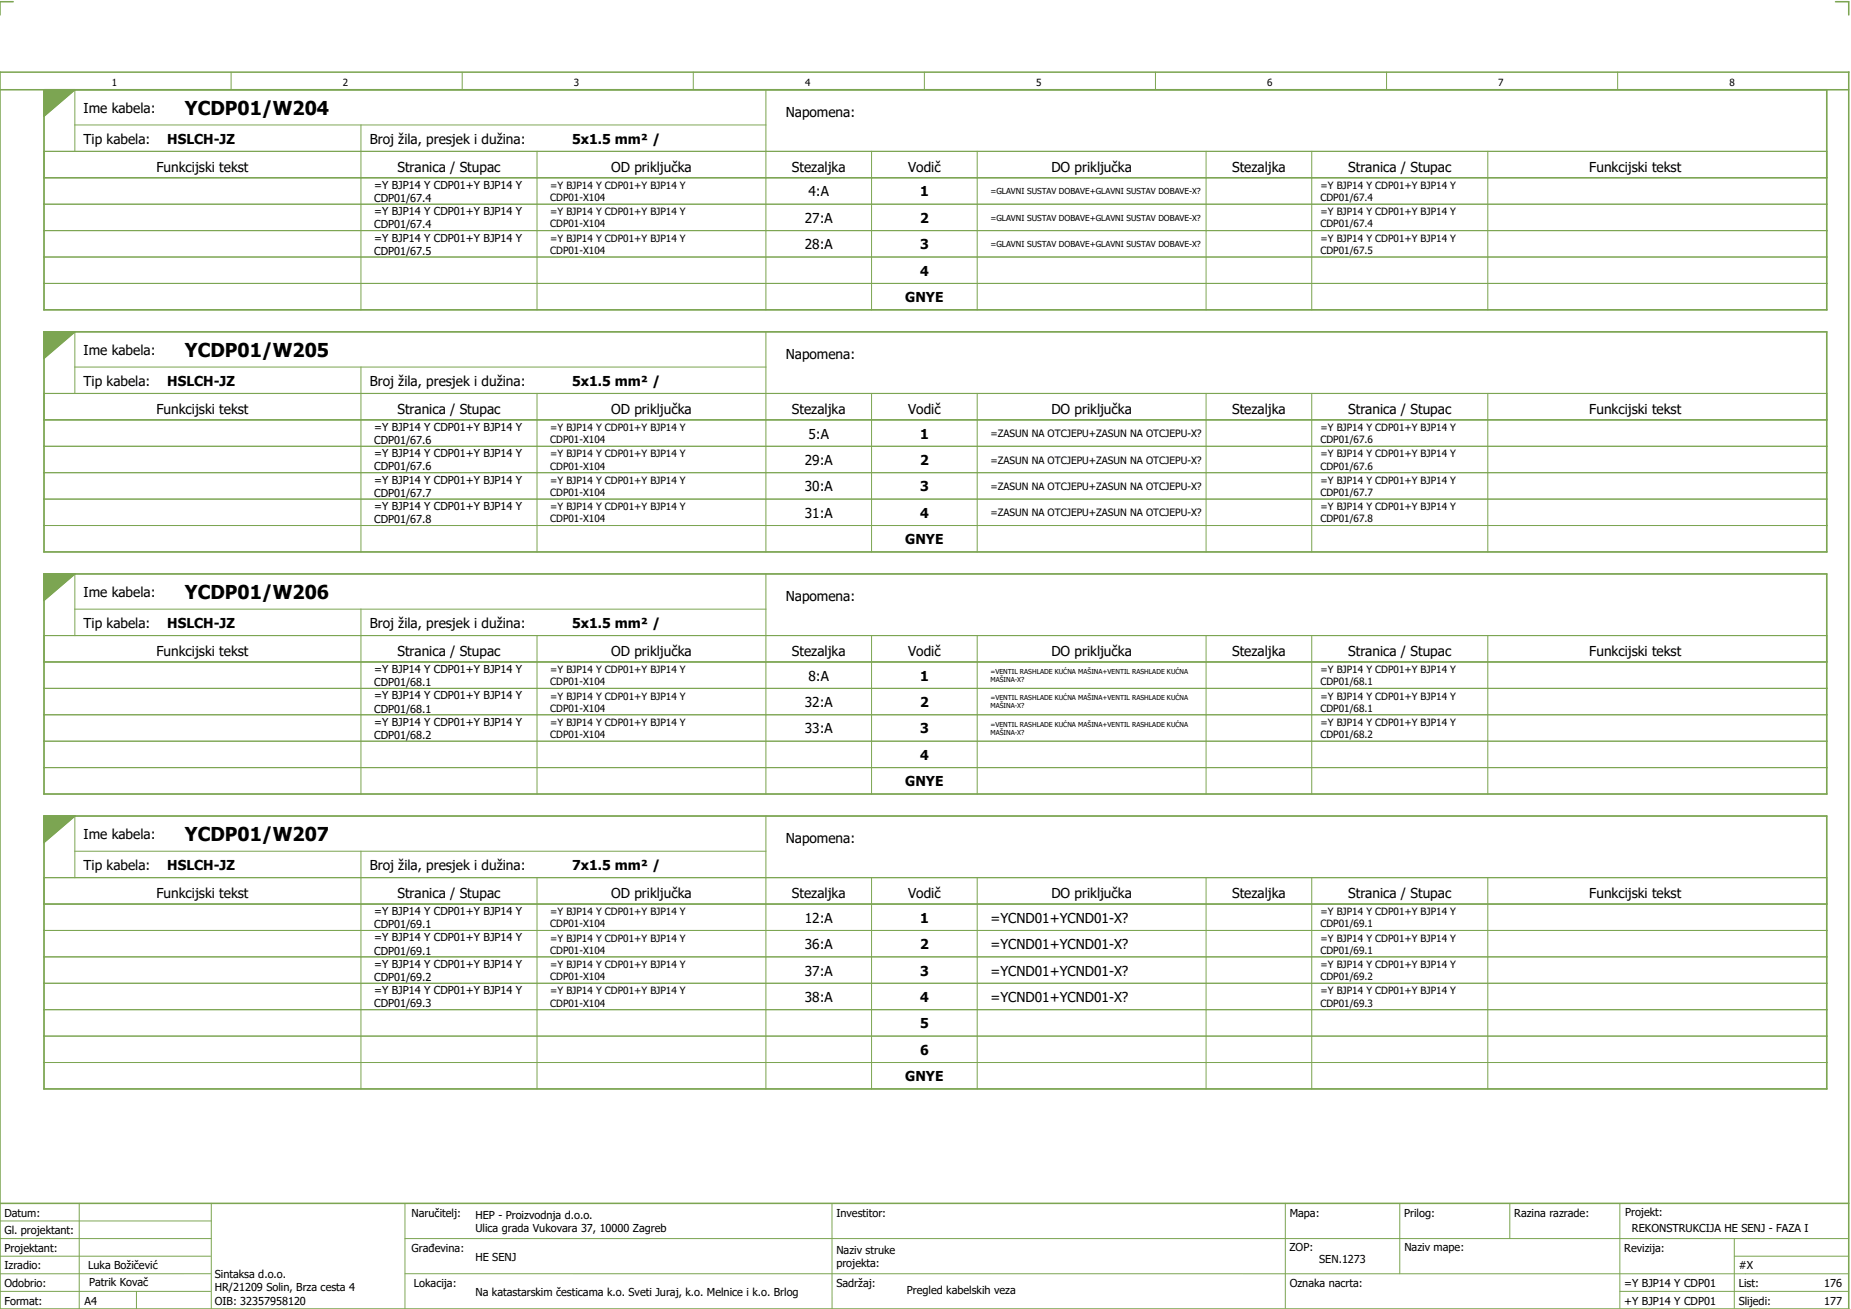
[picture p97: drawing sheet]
<svg xmlns="http://www.w3.org/2000/svg" width="421mm" height="297mm" viewBox="0 0 421 297" stroke-linecap="round" stroke-linejoin="round" font-family="sans-serif">
<defs><g id="words">
<g font-size="4.3">
<text x="42" y="26.1">YCDP01/W204</text>
<text x="42" y="81.1">YCDP01/W205</text>
<text x="42" y="136.1">YCDP01/W206</text>
<text x="42" y="191.1">YCDP01/W207</text>
</g>
<g font-size="3.1">
<text x="19" y="25.6">Ime kabela:</text>
<text x="178.5" y="26.5">Napomena:</text>
<text x="19" y="32.6">Tip kabela:</text>
<text x="38" y="32.6">HSLCH-JZ</text>
<text x="84" y="32.6">Broj žila, presjek i dužina:</text>
<text x="130" y="32.6">5x1.5 mm² /</text>
<text x="35.6" y="39.1">Funkcijski tekst</text>
<text x="90.3" y="39.1">Stranica / Stupac</text>
<text x="138.9" y="39.1">OD priključka</text>
<text x="179.9" y="39.1">Stezaljka</text>
<text x="206.3" y="39.1">Vodič</text>
<text x="238.9" y="39.1">DO priključka</text>
<text x="279.9" y="39.1">Stezaljka</text>
<text x="306.3" y="39.1">Stranica / Stupac</text>
<text x="361.1" y="39.1">Funkcijski tekst</text>
<text x="183.7" y="44.6">4:A</text>
<text x="209" y="44.6">1</text>
<text x="182.8" y="50.6">27:A</text>
<text x="209" y="50.6">2</text>
<text x="182.8" y="56.6">28:A</text>
<text x="209" y="56.6">3</text>
<text x="209" y="62.6">4</text>
<text x="205.7" y="68.6">GNYE</text>
<text x="19" y="80.6">Ime kabela:</text>
<text x="178.5" y="81.5">Napomena:</text>
<text x="19" y="87.6">Tip kabela:</text>
<text x="38" y="87.6">HSLCH-JZ</text>
<text x="84" y="87.6">Broj žila, presjek i dužina:</text>
<text x="130" y="87.6">5x1.5 mm² /</text>
<text x="35.6" y="94.1">Funkcijski tekst</text>
<text x="90.3" y="94.1">Stranica / Stupac</text>
<text x="138.9" y="94.1">OD priključka</text>
<text x="179.9" y="94.1">Stezaljka</text>
<text x="206.3" y="94.1">Vodič</text>
<text x="238.9" y="94.1">DO priključka</text>
<text x="279.9" y="94.1">Stezaljka</text>
<text x="306.3" y="94.1">Stranica / Stupac</text>
<text x="361.1" y="94.1">Funkcijski tekst</text>
<text x="183.7" y="99.6">5:A</text>
<text x="209" y="99.6">1</text>
<text x="182.8" y="105.6">29:A</text>
<text x="209" y="105.6">2</text>
<text x="182.8" y="111.6">30:A</text>
<text x="209" y="111.6">3</text>
<text x="182.8" y="117.6">31:A</text>
<text x="209" y="117.6">4</text>
<text x="205.7" y="123.6">GNYE</text>
<text x="19" y="135.6">Ime kabela:</text>
<text x="178.5" y="136.5">Napomena:</text>
<text x="19" y="142.6">Tip kabela:</text>
<text x="38" y="142.6">HSLCH-JZ</text>
<text x="84" y="142.6">Broj žila, presjek i dužina:</text>
<text x="130" y="142.6">5x1.5 mm² /</text>
<text x="35.6" y="149.1">Funkcijski tekst</text>
<text x="90.3" y="149.1">Stranica / Stupac</text>
<text x="138.9" y="149.1">OD priključka</text>
<text x="179.9" y="149.1">Stezaljka</text>
<text x="206.3" y="149.1">Vodič</text>
<text x="238.9" y="149.1">DO priključka</text>
<text x="279.9" y="149.1">Stezaljka</text>
<text x="306.3" y="149.1">Stranica / Stupac</text>
<text x="361.1" y="149.1">Funkcijski tekst</text>
<text x="183.7" y="154.6">8:A</text>
<text x="209" y="154.6">1</text>
<text x="182.8" y="160.6">32:A</text>
<text x="209" y="160.6">2</text>
<text x="182.8" y="166.6">33:A</text>
<text x="209" y="166.6">3</text>
<text x="209" y="172.6">4</text>
<text x="205.7" y="178.6">GNYE</text>
<text x="19" y="190.6">Ime kabela:</text>
<text x="178.5" y="191.5">Napomena:</text>
<text x="19" y="197.6">Tip kabela:</text>
<text x="38" y="197.6">HSLCH-JZ</text>
<text x="84" y="197.6">Broj žila, presjek i dužina:</text>
<text x="130" y="197.6">7x1.5 mm² /</text>
<text x="35.6" y="204.1">Funkcijski tekst</text>
<text x="90.3" y="204.1">Stranica / Stupac</text>
<text x="138.9" y="204.1">OD priključka</text>
<text x="179.9" y="204.1">Stezaljka</text>
<text x="182.8" y="209.6">12:A</text>
<text x="206.3" y="204.1">Vodič</text>
<text x="209" y="209.6">1</text>
<text x="225" y="209.6">=YCND01+YCND01-X?</text>
<text x="238.9" y="204.1">DO priključka</text>
<text x="279.9" y="204.1">Stezaljka</text>
<text x="306.3" y="204.1">Stranica / Stupac</text>
<text x="361.1" y="204.1">Funkcijski tekst</text>
<text x="182.8" y="215.6">36:A</text>
<text x="209" y="215.6">2</text>
<text x="225" y="215.6">=YCND01+YCND01-X?</text>
<text x="182.8" y="221.6">37:A</text>
<text x="209" y="221.6">3</text>
<text x="225" y="221.6">=YCND01+YCND01-X?</text>
<text x="182.8" y="227.6">38:A</text>
<text x="209" y="227.6">4</text>
<text x="225" y="227.6">=YCND01+YCND01-X?</text>
<text x="209" y="233.6">5</text>
<text x="209" y="239.6">6</text>
<text x="205.7" y="245.6">GNYE</text>
</g>
<g font-size="2.5">
<text x="85" y="42.9">=Y BJP14 Y CDP01+Y BJP14 Y</text>
<text x="85" y="45.9">CDP01/67.4</text>
<text x="85" y="48.9">=Y BJP14 Y CDP01+Y BJP14 Y</text>
<text x="85" y="51.9">CDP01/67.4</text>
<text x="85" y="54.9">=Y BJP14 Y CDP01+Y BJP14 Y</text>
<text x="85" y="57.9">CDP01/67.5</text>
<text x="85" y="97.9">=Y BJP14 Y CDP01+Y BJP14 Y</text>
<text x="85" y="100.9">CDP01/67.6</text>
<text x="85" y="103.9">=Y BJP14 Y CDP01+Y BJP14 Y</text>
<text x="85" y="106.9">CDP01/67.6</text>
<text x="85" y="109.9">=Y BJP14 Y CDP01+Y BJP14 Y</text>
<text x="85" y="112.9">CDP01/67.7</text>
<text x="85" y="115.9">=Y BJP14 Y CDP01+Y BJP14 Y</text>
<text x="85" y="118.9">CDP01/67.8</text>
<text x="85" y="152.9">=Y BJP14 Y CDP01+Y BJP14 Y</text>
<text x="85" y="155.9">CDP01/68.1</text>
<text x="85" y="158.9">=Y BJP14 Y CDP01+Y BJP14 Y</text>
<text x="85" y="161.9">CDP01/68.1</text>
<text x="85" y="164.9">=Y BJP14 Y CDP01+Y BJP14 Y</text>
<text x="85" y="167.9">CDP01/68.2</text>
<text x="85" y="207.9">=Y BJP14 Y CDP01+Y BJP14 Y</text>
<text x="85" y="210.9">CDP01/69.1</text>
<text x="85" y="213.9">=Y BJP14 Y CDP01+Y BJP14 Y</text>
<text x="85" y="216.9">CDP01/69.1</text>
<text x="85" y="219.9">=Y BJP14 Y CDP01+Y BJP14 Y</text>
<text x="85" y="222.9">CDP01/69.2</text>
<text x="85" y="225.9">=Y BJP14 Y CDP01+Y BJP14 Y</text>
<text x="85" y="228.9">CDP01/69.3</text>
<text x="1" y="276.4">Datum:</text>
<text x="1" y="280.4">Gl. projektant:</text>
<text x="93.5" y="276.4">Naručitelj:</text>
<text x="108" y="276.9">HEP - Proizvodnja d.o.o.</text>
<text x="108" y="279.9">Ulica grada Vukovara 37, 10000 Zagreb</text>
<text x="190" y="276.4">Investitor:</text>
<text x="293" y="276.4">Mapa:</text>
<text x="319" y="276.4">Prilog:</text>
<text x="344" y="276.4">Razina razrade:</text>
<text x="369.2" y="276.3">Projekt:</text>
<text x="370.8" y="279.9">REKONSTRUKCIJA HE SENJ - FAZA I</text>
<text x="1" y="284.4">Projektant:</text>
<text x="93.5" y="284.4">Građevina:</text>
<text x="108" y="286.4">HE SENJ</text>
<text x="190" y="284.9">Naziv struke</text>
<text x="190" y="287.9">projekta:</text>
<text x="293" y="284.3">ZOP:</text>
<text x="299.7" y="286.9">SEN.1273</text>
<text x="319" y="284.3">Naziv mape:</text>
<text x="369" y="284.4">Revizija:</text>
<text x="1" y="288.4">Izradio:</text>
<text x="1" y="292.4">Odobrio:</text>
<text x="20" y="288.4">Luka Božičević</text>
<text x="20.2" y="292.3">Patrik Kovač</text>
<text x="48.8" y="290.4">Sintaksa d.o.o.</text>
<text x="48.8" y="293.4">HR/21209 Solin, Brza cesta 4</text>
<text x="94" y="292.4">Lokacija:</text>
<text x="190" y="292.4">Sadržaj:</text>
<text x="206" y="293.9">Pregled kabelskih veza</text>
<text x="293" y="292.4">Oznaka nacrta:</text>
<text x="369" y="292.4">=Y BJP14 Y CDP01</text>
<text x="395" y="292.4">List:</text>
<text x="395" y="288.4">#X</text>
<text x="414.4" y="292.4">176</text>
<text x="1" y="296.4">Format:</text>
<text x="19.2" y="296.4">A4</text>
<text x="48.8" y="296.4">OIB: 32357958120</text>
<text x="108" y="294.4">Na katastarskim česticama k.o. Sveti Juraj, k.o. Melnice i k.o. Brlog</text>
<text x="369" y="296.4">+Y BJP14 Y CDP01</text>
<text x="395" y="296.4">Slijedi:</text>
<text x="414.4" y="296.4">177</text>
</g>
<g font-size="2.3">
<text x="125" y="42.9">=Y BJP14 Y CDP01+Y BJP14 Y</text>
<text x="125" y="45.7">CDP01-X104</text>
<text x="300" y="42.9">=Y BJP14 Y CDP01+Y BJP14 Y</text>
<text x="300" y="45.7">CDP01/67.4</text>
<text x="125" y="48.9">=Y BJP14 Y CDP01+Y BJP14 Y</text>
<text x="125" y="51.7">CDP01-X104</text>
<text x="300" y="48.9">=Y BJP14 Y CDP01+Y BJP14 Y</text>
<text x="300" y="51.7">CDP01/67.4</text>
<text x="125" y="54.9">=Y BJP14 Y CDP01+Y BJP14 Y</text>
<text x="125" y="57.7">CDP01-X104</text>
<text x="300" y="54.9">=Y BJP14 Y CDP01+Y BJP14 Y</text>
<text x="300" y="57.7">CDP01/67.5</text>
<text x="125" y="97.9">=Y BJP14 Y CDP01+Y BJP14 Y</text>
<text x="125" y="100.7">CDP01-X104</text>
<text x="225" y="99.3">=ZASUN NA OTCJEPU+ZASUN NA OTCJEPU-X?</text>
<text x="300" y="97.9">=Y BJP14 Y CDP01+Y BJP14 Y</text>
<text x="300" y="100.7">CDP01/67.6</text>
<text x="125" y="103.9">=Y BJP14 Y CDP01+Y BJP14 Y</text>
<text x="125" y="106.7">CDP01-X104</text>
<text x="225" y="105.3">=ZASUN NA OTCJEPU+ZASUN NA OTCJEPU-X?</text>
<text x="300" y="103.9">=Y BJP14 Y CDP01+Y BJP14 Y</text>
<text x="300" y="106.7">CDP01/67.6</text>
<text x="125" y="109.9">=Y BJP14 Y CDP01+Y BJP14 Y</text>
<text x="125" y="112.7">CDP01-X104</text>
<text x="225" y="111.3">=ZASUN NA OTCJEPU+ZASUN NA OTCJEPU-X?</text>
<text x="300" y="109.9">=Y BJP14 Y CDP01+Y BJP14 Y</text>
<text x="300" y="112.7">CDP01/67.7</text>
<text x="125" y="115.9">=Y BJP14 Y CDP01+Y BJP14 Y</text>
<text x="125" y="118.7">CDP01-X104</text>
<text x="225" y="117.3">=ZASUN NA OTCJEPU+ZASUN NA OTCJEPU-X?</text>
<text x="300" y="115.9">=Y BJP14 Y CDP01+Y BJP14 Y</text>
<text x="300" y="118.7">CDP01/67.8</text>
<text x="125" y="152.9">=Y BJP14 Y CDP01+Y BJP14 Y</text>
<text x="125" y="155.7">CDP01-X104</text>
<text x="300" y="152.9">=Y BJP14 Y CDP01+Y BJP14 Y</text>
<text x="300" y="155.7">CDP01/68.1</text>
<text x="125" y="158.9">=Y BJP14 Y CDP01+Y BJP14 Y</text>
<text x="125" y="161.7">CDP01-X104</text>
<text x="300" y="158.9">=Y BJP14 Y CDP01+Y BJP14 Y</text>
<text x="300" y="161.7">CDP01/68.1</text>
<text x="125" y="164.9">=Y BJP14 Y CDP01+Y BJP14 Y</text>
<text x="125" y="167.7">CDP01-X104</text>
<text x="300" y="164.9">=Y BJP14 Y CDP01+Y BJP14 Y</text>
<text x="300" y="167.7">CDP01/68.2</text>
<text x="125" y="207.9">=Y BJP14 Y CDP01+Y BJP14 Y</text>
<text x="300" y="207.9">=Y BJP14 Y CDP01+Y BJP14 Y</text>
<text x="125" y="210.7">CDP01-X104</text>
<text x="125" y="213.9">=Y BJP14 Y CDP01+Y BJP14 Y</text>
<text x="300" y="210.7">CDP01/69.1</text>
<text x="300" y="213.9">=Y BJP14 Y CDP01+Y BJP14 Y</text>
<text x="125" y="216.7">CDP01-X104</text>
<text x="125" y="219.9">=Y BJP14 Y CDP01+Y BJP14 Y</text>
<text x="300" y="216.7">CDP01/69.1</text>
<text x="300" y="219.9">=Y BJP14 Y CDP01+Y BJP14 Y</text>
<text x="125" y="222.7">CDP01-X104</text>
<text x="125" y="225.9">=Y BJP14 Y CDP01+Y BJP14 Y</text>
<text x="300" y="222.7">CDP01/69.2</text>
<text x="300" y="225.9">=Y BJP14 Y CDP01+Y BJP14 Y</text>
<text x="125" y="228.7">CDP01-X104</text>
<text x="300" y="228.7">CDP01/69.3</text>
</g>
<g font-size="2.2">
<text x="25.4" y="19.4">1</text>
<text x="77.9" y="19.4">2</text>
<text x="130.4" y="19.4">3</text>
<text x="182.9" y="19.4">4</text>
<text x="235.4" y="19.4">5</text>
<text x="287.9" y="19.4">6</text>
<text x="340.4" y="19.4">7</text>
<text x="392.9" y="19.4">8</text>
</g>
<g font-size="1.9">
<text x="225" y="44.1">=GLAVNI SUSTAV DOBAVE+GLAVNI SUSTAV DOBAVE-X?</text>
<text x="225" y="50.1">=GLAVNI SUSTAV DOBAVE+GLAVNI SUSTAV DOBAVE-X?</text>
<text x="225" y="56.1">=GLAVNI SUSTAV DOBAVE+GLAVNI SUSTAV DOBAVE-X?</text>
</g>
<g font-size="1.6">
<text x="225" y="153.1">=VENTIL RASHLADE KUĆNA MAŠINA+VENTIL RASHLADE KUĆNA</text>
<text x="225" y="154.9">MAŠINA-X?</text>
<text x="225" y="159.1">=VENTIL RASHLADE KUĆNA MAŠINA+VENTIL RASHLADE KUĆNA</text>
<text x="225" y="160.9">MAŠINA-X?</text>
<text x="225" y="165.1">=VENTIL RASHLADE KUĆNA MAŠINA+VENTIL RASHLADE KUĆNA</text>
<text x="225" y="166.9">MAŠINA-X?</text>
</g>
</g></defs>
<g fill="none" stroke="#7ca552" stroke-width=".35">
<path d="M0 16.4h420v281h-420zM3 .4h-3v3M417 .4h3v3M0 20.4h420M10 20.4v50h405v-50M17 20.4l-7 6M10 75.4h405v50h-405zM17 75.4l-7 6M10 130.4h405v50h-405zM17 130.4l-7 6M10 185.4h405v62h-405zM17 185.4l-7 6"/>
<path d="M0 273.4h420"/>
</g>
<g fill="none" stroke="#7ca552" stroke-width=".23">
<path d="M52.5 16.4v4M105 16.4v4M157.5 16.4v4M210 16.4v4M262.5 16.4v4M315 16.4v4M367.5 16.4v4M10 34.4h405M10 20.4h405v50h-405zM17 28.4h157M17 20.4v14M82 28.4v12"/>
<path d="M122 34.4v6M174 20.4v20M198 34.4v6M222 34.4v6M274 34.4v6M298 34.4v6M338 34.4v6M10 40.4h405M10 46.4h405M10 52.4h405M10 58.4h405M82 40.5v5.9"/>
<path d="M82 46.5v5.9M82 52.5v5.9M82 58.5v5.9M122 40.5v5.9M122 46.5v5.9M122 52.5v5.9M122 58.5v5.9M174 40.5v5.9M174 46.5v5.9M174 52.5v5.9M174 58.5v5.9M198 40.5v5.9"/>
<path d="M198 46.5v5.9M198 52.5v5.9M198 58.5v5.9M222 40.5v5.9M222 46.5v5.9M222 52.5v5.9M222 58.5v5.9M274 40.5v5.9M274 46.5v5.9M274 52.5v5.9M274 58.5v5.9M298 40.5v5.9"/>
<path d="M298 46.5v5.9M298 52.5v5.9M298 58.5v5.9M338 40.5v5.9M338 46.5v5.9M338 52.5v5.9M338 58.5v5.9M10 75.4h405v50h-405zM10 64.4h405M17 75.4v14M82 64.5v5.9M122 64.5v5.9"/>
<path d="M174 64.5v5.9M174 75.4v20M198 64.5v5.9M222 64.5v5.9M274 64.5v5.9M298 64.5v5.9M338 64.5v5.9M10 89.4h405M10 95.4h405M17 83.4h157M82 83.4v12M82 95.5v5.9"/>
<path d="M122 89.4v6M122 95.5v5.9M174 95.5v5.9M198 89.4v6M198 95.5v5.9M222 89.4v6M222 95.5v5.9M274 89.4v6M274 95.5v5.9M298 89.4v6M298 95.5v5.9M338 89.4v6"/>
<path d="M338 95.5v5.9M10 101.4h405M10 107.4h405M10 113.4h405M10 119.4h405M82 101.5v5.9M82 107.5v5.9M82 113.5v5.9M82 119.5v5.9M122 101.5v5.9M122 107.5v5.9M122 113.5v5.9"/>
<path d="M122 119.5v5.9M174 101.5v5.9M174 107.5v5.9M174 113.5v5.9M174 119.5v5.9M198 101.5v5.9M198 107.5v5.9M198 113.5v5.9M198 119.5v5.9M222 101.5v5.9M222 107.5v5.9M222 113.5v5.9"/>
<path d="M222 119.5v5.9M274 101.5v5.9M274 107.5v5.9M274 113.5v5.9M274 119.5v5.9M298 101.5v5.9M298 107.5v5.9M298 113.5v5.9M298 119.5v5.9M338 101.5v5.9M338 107.5v5.9M338 113.5v5.9"/>
<path d="M338 119.5v5.9M10 130.4h405v50h-405zM17 130.4v14M17 138.4h157M82 138.4v12M174 130.4v20M10 144.4h405M10 150.4h405M10 156.4h405M82 150.5v5.9M82 156.5v5.9M122 144.4v6"/>
<path d="M122 150.5v5.9M122 156.5v5.9M174 150.5v5.9M174 156.5v5.9M198 144.4v6M198 150.5v5.9M198 156.5v5.9M222 144.4v6M222 150.5v5.9M222 156.5v5.9M274 144.4v6M274 150.5v5.9"/>
<path d="M274 156.5v5.9M298 144.4v6M298 150.5v5.9M298 156.5v5.9M338 144.4v6M338 150.5v5.9M338 156.5v5.9M10 162.4h405M10 168.4h405M10 174.4h405M82 162.5v5.9M82 168.5v5.9"/>
<path d="M82 174.5v5.9M122 162.5v5.9M122 168.5v5.9M122 174.5v5.9M174 162.5v5.9M174 168.5v5.9M174 174.5v5.9M198 162.5v5.9M198 168.5v5.9M198 174.5v5.9M222 162.5v5.9M222 168.5v5.9"/>
<path d="M222 174.5v5.9M274 162.5v5.9M274 168.5v5.9M274 174.5v5.9M298 162.5v5.9M298 168.5v5.9M298 174.5v5.9M338 162.5v5.9M338 168.5v5.9M338 174.5v5.9M10 185.4h405v62h-405zM10 199.4h405"/>
<path d="M17 185.4v14M17 193.4h157M82 193.4v12M122 199.4v6M174 185.4v20M198 199.4v6M222 199.4v6M274 199.4v6M298 199.4v6M338 199.4v6M10 205.4h405M10 211.4h405"/>
<path d="M10 217.4h405M82 205.5v5.9M82 211.5v5.9M82 217.5v5.9M122 205.5v5.9M122 211.5v5.9M122 217.5v5.9M174 205.5v5.9M174 211.5v5.9M174 217.5v5.9M198 205.5v5.9M198 211.5v5.9"/>
<path d="M198 217.5v5.9M222 205.5v5.9M222 211.5v5.9M222 217.5v5.9M274 205.5v5.9M274 211.5v5.9M274 217.5v5.9M298 205.5v5.9M298 211.5v5.9M298 217.5v5.9M338 205.5v5.9M338 211.5v5.9"/>
<path d="M338 217.5v5.9M10 223.4h405M10 229.4h405M10 235.4h405M82 223.5v5.9M82 229.5v5.9M82 235.5v5.9M122 223.5v5.9M122 229.5v5.9M122 235.5v5.9M174 223.5v5.9M174 229.5v5.9"/>
<path d="M174 235.5v5.9M198 223.5v5.9M198 229.5v5.9M198 235.5v5.9M222 223.5v5.9M222 229.5v5.9M222 235.5v5.9M274 223.5v5.9M274 229.5v5.9M274 235.5v5.9M298 223.5v5.9M298 229.5v5.9"/>
<path d="M298 235.5v5.9M338 223.5v5.9M338 229.5v5.9M338 235.5v5.9M10 241.4h405M82 241.5v5.9M122 241.5v5.9M174 241.5v5.9M198 241.5v5.9M222 241.5v5.9M274 241.5v5.9M298 241.5v5.9"/>
<path d="M338 241.5v5.9M0 277.4h48M18 273.4v24M48 273.4v24M92 273.4v24M189 273.4v24M292 273.4v23.8M318 273.4v16M343 273.4v8M368 273.4v23.8M0 281.4h48M0 285.4h47.8"/>
<path d="M0 293.4h47.8M31 293.4v4M47.8 289.4h-47.8M92 281.4h328M92 289.4h328M368 293.4h52M394 285.4h26M394 281.4v15.8"/>
</g>
<g fill="#7ca552" stroke="#7ca552" stroke-width=".23">
<path d="M10 20.4h7l-7 6z"/>
<path d="M10 75.4h7l-7 6z"/>
<path d="M10 130.4h7l-7 6z"/>
<path d="M10 185.4h7l-7 6z"/>
</g>
<path d="M10 34.4h405v6h-405zM10 89.4h405v6h-405zM10 144.4h405v6h-405zM10 199.4h405v6h-405z" fill="none" stroke="#7ca552" stroke-width=".25"/>
<use href="#words"/>
</svg>
